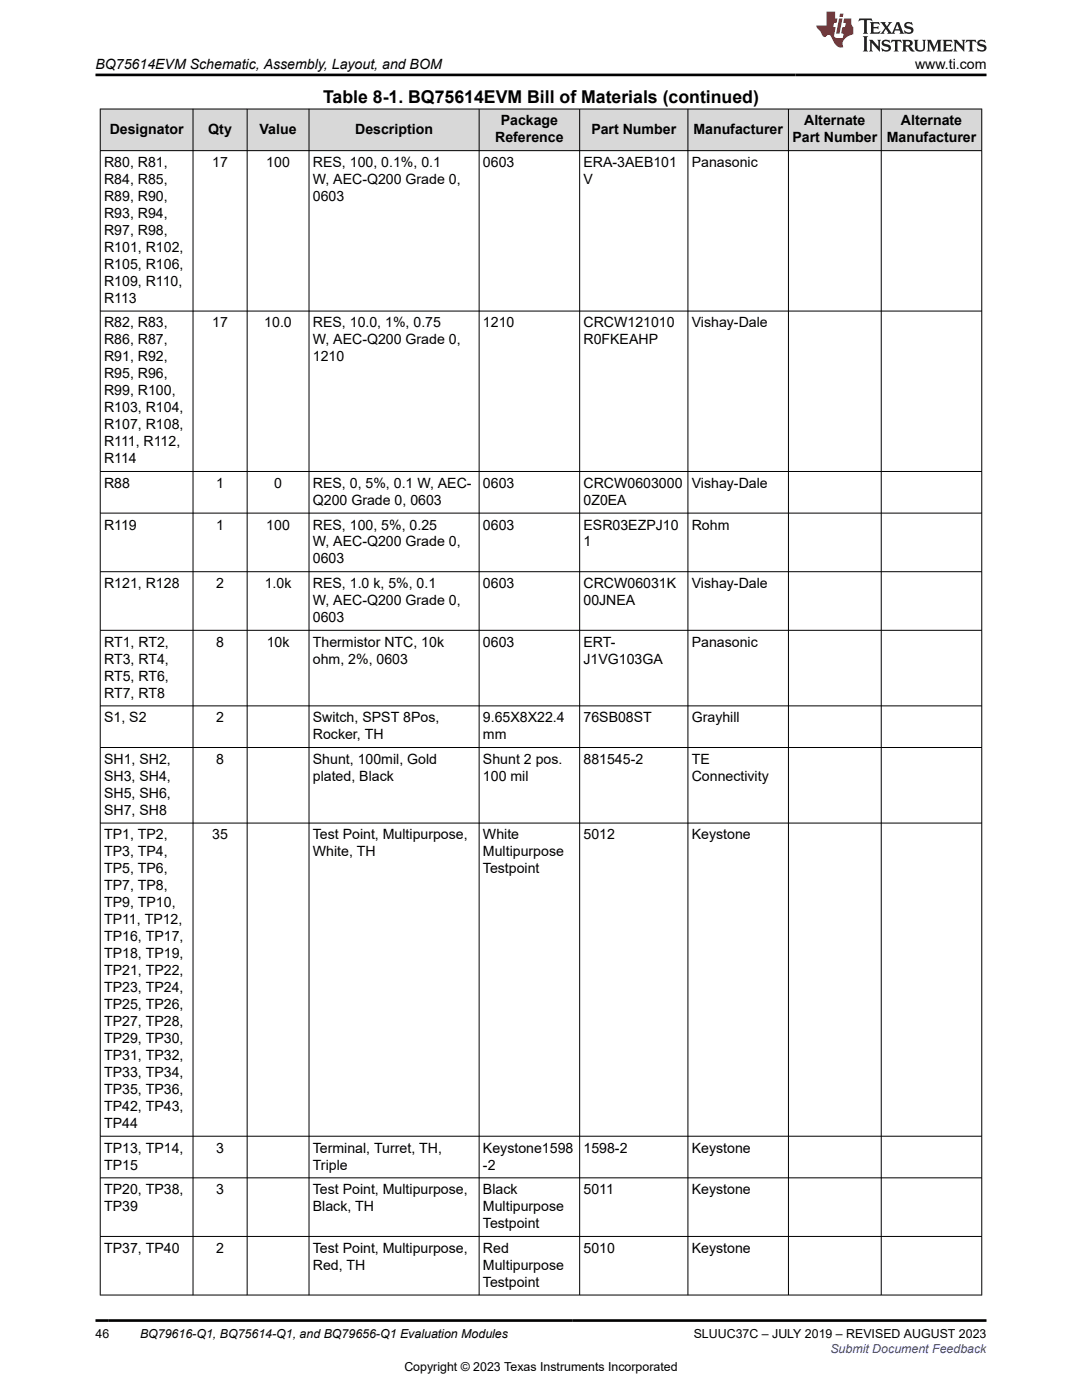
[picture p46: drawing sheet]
<svg xmlns="http://www.w3.org/2000/svg" width="216mm" height="279mm" viewBox="0 0 216 279" stroke-linecap="round" stroke-linejoin="round" font-family="sans-serif">
<defs><g id="words">
<text font-size="3.5" x="64.5" y="20.6">Table 8-1. BQ75614EVM Bill of Materials (continued)</text>
<g font-size="2.8">
<text x="19" y="13.8">BQ75614EVM Schematic, Assembly, Layout, and BOM</text>
<text x="182.6" y="13.8">www.ti.com</text>
<text x="21.9" y="26.7">Designator</text>
<text x="41.6" y="26.7">Qty</text>
<text x="51.8" y="26.7">Value</text>
<text x="70.9" y="26.7">Description</text>
<text x="98.8" y="28.4">Reference</text>
<text x="99.9" y="25">Package</text>
<text x="118" y="26.7">Part Number</text>
<text x="138.4" y="26.7">Manufacturer</text>
<text x="158.1" y="28.4">Part Number</text>
<text x="160.5" y="25">Alternate</text>
<text x="176.9" y="28.4">Manufacturer</text>
<text x="179.8" y="25">Alternate</text>
<text x="20.8" y="33.3">R80, R81,</text>
<text x="42.3" y="33.3">17</text>
<text x="53.1" y="33.3">100</text>
<text x="62.4" y="33.3">RES, 100, 0.1%, 0.1</text>
<text x="96.4" y="33.3">0603</text>
<text x="116.4" y="33.3">ERA-3AEB101</text>
<text x="138" y="33.3">Panasonic</text>
<text x="20.8" y="36.7">R84, R85,</text>
<text x="20.8" y="40.1">R89, R90,</text>
<text x="62.4" y="36.7">W, AEC-Q200 Grade 0,</text>
<text x="62.4" y="40.1">0603</text>
<text x="116.4" y="36.7">V</text>
<text x="20.8" y="43.5">R93, R94,</text>
<text x="20.8" y="46.9">R97, R98,</text>
<text x="20.8" y="50.3">R101, R102,</text>
<text x="20.8" y="53.7">R105, R106,</text>
<text x="20.8" y="57">R109, R110,</text>
<text x="20.8" y="60.4">R113</text>
<text x="20.8" y="65.4">R82, R83,</text>
<text x="42.3" y="65.4">17</text>
<text x="52.7" y="65.4">10.0</text>
<text x="62.4" y="65.4">RES, 10.0, 1%, 0.75</text>
<text x="96.4" y="65.4">1210</text>
<text x="116.4" y="65.4">CRCW121010</text>
<text x="138" y="65.4">Vishay-Dale</text>
<text x="20.8" y="68.7">R86, R87,</text>
<text x="62.4" y="68.7">W, AEC-Q200 Grade 0,</text>
<text x="116.4" y="68.7">R0FKEAHP</text>
<text x="20.8" y="72.1">R91, R92,</text>
<text x="20.8" y="75.5">R95, R96,</text>
<text x="62.4" y="72.1">1210</text>
<text x="20.8" y="78.9">R99, R100,</text>
<text x="20.8" y="82.3">R103, R104,</text>
<text x="20.8" y="85.7">R107, R108,</text>
<text x="20.8" y="89.1">R111, R112,</text>
<text x="20.8" y="92.4">R114</text>
<text x="20.8" y="97.4">R88</text>
<text x="43.1" y="97.4">1</text>
<text x="54.7" y="97.4">0</text>
<text x="62.4" y="97.4">RES, 0, 5%, 0.1 W, AEC-</text>
<text x="62.4" y="100.8">Q200 Grade 0, 0603</text>
<text x="96.4" y="97.4">0603</text>
<text x="116.4" y="97.4">CRCW0603000</text>
<text x="116.4" y="100.8">0Z0EA</text>
<text x="138" y="97.4">Vishay-Dale</text>
<text x="20.8" y="105.7">R119</text>
<text x="43.1" y="105.7">1</text>
<text x="53.1" y="105.7">100</text>
<text x="62.4" y="105.7">RES, 100, 5%, 0.25</text>
<text x="96.4" y="105.7">0603</text>
<text x="116.4" y="105.7">ESR03EZPJ10</text>
<text x="138" y="105.7">Rohm</text>
<text x="62.4" y="109.1">W, AEC-Q200 Grade 0,</text>
<text x="62.4" y="112.4">0603</text>
<text x="116.4" y="109.1">1</text>
<text x="20.8" y="117.4">R121, R128</text>
<text x="43.1" y="117.4">2</text>
<text x="52.8" y="117.4">1.0k</text>
<text x="62.4" y="117.4">RES, 1.0 k, 5%, 0.1</text>
<text x="96.4" y="117.4">0603</text>
<text x="116.4" y="117.4">CRCW06031K</text>
<text x="138" y="117.4">Vishay-Dale</text>
<text x="62.4" y="120.8">W, AEC-Q200 Grade 0,</text>
<text x="62.4" y="124.1">0603</text>
<text x="116.4" y="120.8">00JNEA</text>
<text x="20.8" y="129.1">RT1, RT2,</text>
<text x="43.1" y="129.1">8</text>
<text x="53.2" y="129.1">10k</text>
<text x="62.4" y="129.1">Thermistor NTC, 10k</text>
<text x="96.4" y="129.1">0603</text>
<text x="116.4" y="129.1">ERT-</text>
<text x="138" y="129.1">Panasonic</text>
<text x="20.8" y="132.5">RT3, RT4,</text>
<text x="20.8" y="135.8">RT5, RT6,</text>
<text x="62.4" y="132.5">ohm, 2%, 0603</text>
<text x="116.4" y="132.5">J1VG103GA</text>
<text x="20.8" y="139.2">RT7, RT8</text>
<text x="20.8" y="144.1">S1, S2</text>
<text x="43.1" y="144.1">2</text>
<text x="62.4" y="144.1">Switch, SPST 8Pos,</text>
<text x="62.4" y="147.5">Rocker, TH</text>
<text x="96.4" y="144.1">9.65X8X22.4</text>
<text x="96.4" y="147.5">mm</text>
<text x="116.4" y="144.1">76SB08ST</text>
<text x="138" y="144.1">Grayhill</text>
<text x="20.8" y="152.5">SH1, SH2,</text>
<text x="20.8" y="155.8">SH3, SH4,</text>
<text x="43.1" y="152.5">8</text>
<text x="62.4" y="152.5">Shunt, 100mil, Gold</text>
<text x="62.4" y="155.8">plated, Black</text>
<text x="96.4" y="152.5">Shunt 2 pos.</text>
<text x="96.4" y="155.8">100 mil</text>
<text x="116.4" y="152.5">881545-2</text>
<text x="138" y="152.5">TE</text>
<text x="138" y="155.8">Connectivity</text>
<text x="20.8" y="159.2">SH5, SH6,</text>
<text x="20.8" y="162.6">SH7, SH8</text>
<text x="20.8" y="167.5">TP1, TP2,</text>
<text x="42.3" y="167.5">35</text>
<text x="62.4" y="167.5">Test Point, Multipurpose,</text>
<text x="96.4" y="167.5">White</text>
<text x="116.4" y="167.5">5012</text>
<text x="138" y="167.5">Keystone</text>
<text x="20.8" y="170.9">TP3, TP4,</text>
<text x="62.4" y="170.9">White, TH</text>
<text x="96.4" y="170.9">Multipurpose</text>
<text x="20.8" y="174.3">TP5, TP6,</text>
<text x="20.8" y="177.7">TP7, TP8,</text>
<text x="96.4" y="174.3">Testpoint</text>
<text x="20.8" y="181.1">TP9, TP10,</text>
<text x="20.8" y="184.5">TP11, TP12,</text>
<text x="20.8" y="187.9">TP16, TP17,</text>
<text x="20.8" y="191.2">TP18, TP19,</text>
<text x="20.8" y="194.6">TP21, TP22,</text>
<text x="20.8" y="198">TP23, TP24,</text>
<text x="20.8" y="201.4">TP25, TP26,</text>
<text x="20.8" y="204.8">TP27, TP28,</text>
<text x="20.8" y="208.2">TP29, TP30,</text>
<text x="20.8" y="211.6">TP31, TP32,</text>
<text x="20.8" y="214.9">TP33, TP34,</text>
<text x="20.8" y="218.3">TP35, TP36,</text>
<text x="20.8" y="221.7">TP42, TP43,</text>
<text x="20.8" y="225.1">TP44</text>
<text x="20.8" y="230">TP13, TP14,</text>
<text x="20.8" y="233.4">TP15</text>
<text x="43.1" y="230">3</text>
<text x="62.4" y="230">Terminal, Turret, TH,</text>
<text x="62.4" y="233.4">Triple</text>
<text x="96.4" y="230">Keystone1598</text>
<text x="96.4" y="233.4">-2</text>
<text x="116.4" y="230">1598-2</text>
<text x="138" y="230">Keystone</text>
<text x="20.8" y="238.3">TP20, TP38,</text>
<text x="43.1" y="238.3">3</text>
<text x="62.4" y="238.3">Test Point, Multipurpose,</text>
<text x="96.4" y="238.3">Black</text>
<text x="116.4" y="238.3">5011</text>
<text x="138" y="238.3">Keystone</text>
<text x="20.8" y="241.7">TP39</text>
<text x="62.4" y="241.7">Black, TH</text>
<text x="96.4" y="241.7">Multipurpose</text>
<text x="96.4" y="245.1">Testpoint</text>
<text x="20.8" y="250">TP37, TP40</text>
<text x="43.1" y="250">2</text>
<text x="62.4" y="250">Test Point, Multipurpose,</text>
<text x="96.4" y="250">Red</text>
<text x="116.4" y="250">5010</text>
<text x="138" y="250">Keystone</text>
<text x="62.4" y="253.4">Red, TH</text>
<text x="96.4" y="253.4">Multipurpose</text>
<text x="96.4" y="256.8">Testpoint</text>
</g>
<g font-size="2.5">
<text x="19" y="267.1">46</text>
<text x="27.9" y="267.1">BQ79616-Q1, BQ75614-Q1, and BQ79656-Q1 Evaluation Modules</text>
<text x="138.4" y="267.1">SLUUC37C – JULY 2019 – REVISED AUGUST 2023</text>
<text x="80.7" y="273.5">Copyright © 2023 Texas Instruments Incorporated</text>
</g>
<text font-size="2.5" fill="#00f" x="165.7" y="270">Submit Document Feedback</text>
</g></defs>
<g fill="#d8d8d8">
<path d="M20 21.8h175.9v8.3h-175.9z" fill-rule="evenodd"/>
<path d="M20.1 21.8h18.4v8.2h-18.4z" fill-rule="evenodd"/>
<path d="M38.6 21.8h10.7v8.2h-10.7z" fill-rule="evenodd"/>
<path d="M49.4 21.8h12.2v8.2h-12.2z" fill-rule="evenodd"/>
<path d="M61.7 21.8h33.8v8.2h-33.8z" fill-rule="evenodd"/>
<path d="M95.7 21.8h19.9v8.2h-19.9z" fill-rule="evenodd"/>
<path d="M115.7 21.8h21.5v8.2h-21.5z" fill-rule="evenodd"/>
<path d="M137.3 21.8h20v8.2h-20z" fill-rule="evenodd"/>
<path d="M157.4 21.8h18.4v8.2h-18.4z" fill-rule="evenodd"/>
<path d="M175.9 21.8h19.9v8.2h-19.9z" fill-rule="evenodd"/>
</g>
<g fill="none" stroke="#000" stroke-width=".2">
<path d="M19.9 21.8h176.1M19.9 30.1h176.1M20 21.7v236.8M38.5 21.7v236.8M49.3 21.7v236.8M61.7 21.7v236.8M95.6 21.7v236.8M115.7 21.7v236.8M137.3 21.7v236.8M157.3 21.7v236.8M175.8 21.7v236.8M195.9 21.7v236.8"/>
<path d="M19.9 62.1h176.1M19.9 94.1h176.1M19.9 102.4h176.1M19.9 114.1h176.1M19.9 125.8h176.1M19.9 140.9h176.1M19.9 149.2h176.1M19.9 164.3h176.1M19.9 226.8h176.1M19.9 235.1h176.1M19.9 246.8h176.1M19.9 258.5h176.1"/>
</g>
<path d="M171.5 3.7l-.2 .6 .5-.3h.6v.2v2.2l-.2 .3h1l-.2-.3v-2.2v-.2h.5l.5 .3-.1-.6zM173.6 4.4l.2 .4v1.6l-.2 .3h1.9l.1-.6a1.08 1.08 0 0 1-1.3 .2v-.6h.6l.4 .1v-.6l-.4 .2h-.6v-.6l.2-.1a1 1 0 0 1 1 .3l-.1-.6zM175.7 4.4l.9 1.2-1 1.1h.9l-.2-.2 .5-.7 .4 .7-.2 .2h1.6l-.2-.2 .2-.4h.9l.1 .4-.1 .2h.9l-.2-.3-.8-2h-.5l-.9 2.2-.9-1.1 .9-1.1h-.8l.2 .2-.4 .7-.4-.7 .2-.2zM179 4.8l.4 1h-.7zM180.7 4.6a.65 .65 0 0 0-.2 .7 .65 .65 0 0 0 .6 .4l.6 .2 .1 .2a.79 .79 0 0 1-.7 .4 .79 .79 0 0 1-.7-.5l.1 .7 .2-.1a.93 .93 0 0 0 1.1 .1 .93 .93 0 0 0 .4-.9 1.46 1.46 0 0 0-1.2-.6l-.1-.4a1.09 1.09 0 0 1 1.2 .2l-.2-.6-.1 .1-.5-.1zM172.2 7.2l.2 .4v2.3l-.2 .4h1l-.2-.4v-2.3l.2-.4zM173.4 7.9l.2 .4v1.6l-.2 .4h.8l-.3-.4 .1-1.4 1.6 1.8v-2l.2-.4h-.7l.1 .3 .1 1.1-1.2-1.4zM176.2 8.1a.65 .65 0 0 0-.2 .7 .65 .65 0 0 0 .6 .4l.6 .2 .1 .3a.79 .79 0 0 1-.7 .3 .79 .79 0 0 1-.7-.5l.1 .8 .2-.1a.93 .93 0 0 0 1.1 0 .93 .93 0 0 0 .4-.9 1.46 1.46 0 0 0-1.2-.6l-.1-.4a1.09 1.09 0 0 1 1.2 .2l-.1-.6-.2 .1-.5-.1zM177.9 7.9l-.1 .7a.63 .63 0 0 1 .8-.4v1.7l-.3 .4h1l-.2-.4v-1.7a.66 .66 0 0 1 .8 .4l-.1-.7zM180 7.9l.2 .4v1.6l-.2 .4h1l-.2-.2-.1-.8 .5 .1 .1 .1a.79 .79 0 0 0 1.2 .7l-1-1a.61 .61 0 0 0 .6-.6 .61 .61 0 0 0-.5-.6zM180.8 8.3l.1-.1a.47 .47 0 0 1 .5 .1 .47 .47 0 0 1 .1 .5l-.1 .2h-.7zM182.3 7.9l.2 .3a2.27 2.27 0 0 0 .4 1.9 1.04 1.04 0 0 0 1.7-.6v-1.3l.2-.3h-.8l.2 .4v1.2a.6 .6 0 0 1-.6 .5 .6 .6 0 0 1-.6-.5v-1.2l.3-.4zM184.9 7.9l.2 .4v1.6l-.2 .4h.8l-.3-.4v-1.5l.9 1.9 .9-1.9v1.5l-.3 .4h1l-.2-.4v-1.6l.2-.4h-.8l-.7 1.6-.6-1.6zM188.1 7.9l.2 .4v1.6l-.2 .4h1.9l.1-.6a1.09 1.09 0 0 1-1.3 .1v-.6h.6l.4 .2v-.7l-.4 .2h-.6v-.5l.2-.2a1.01 1.01 0 0 1 1 .3l-.1-.6zM190.2 7.9l.3 .4v1.6l-.3 .4h.8l-.2-.4v-1.4l1.6 1.8v-2l.2-.4h-.7l.2 .3v1.1l-1.2-1.4zM192.8 7.9l-.1 .7a.63 .63 0 0 1 .8-.4v1.7l-.3 .4h1l-.2-.4v-1.7a.66 .66 0 0 1 .8 .4l-.1-.7zM195.2 8.1a.65 .65 0 0 0-.2 .7 .65 .65 0 0 0 .6 .4l.6 .2 .2 .3a.79 .79 0 0 1-.7 .3 .79 .79 0 0 1-.7-.5l.1 .8 .2-.1a.93 .93 0 0 0 1 0 .93 .93 0 0 0 .5-.9 1.46 1.46 0 0 0-1.3-.6v-.4a1.09 1.09 0 0 1 1.2 .2l-.2-.6-.2 .1-.5-.1z" fill="#231f20"/>
<path d="M164.9 2.3v2.8h-2l.1 .4 .8 .9a.95 .95 0 0 0 1 .9 .59 .59 0 0 1 .5-.3 .59 .59 0 0 1 .5 .3l.4 .8a1.59 1.59 0 0 0 2.1 1.3 1.61 1.61 0 0 1 1-2.2l1-.4-.1-1.4a1.59 1.59 0 0 1-.3-1.7h-1.5l-.2 .9h.6l-.2 .8h-.5l-.2 1v.3h.4l-.1 .9h-.7a.73 .73 0 0 1-1-.6l.3-1.6h-.5l.1-.8h.5l.2-.9h-.5v-1.4zM167.4 3.7l-.6 3h.7l.6-3zM167.6 2.7l-.1 .7h.7l.1-.7z" fill="#ed1c24"/>
<path d="M19 15h177.8M19 263.5h177.8" fill="none" stroke="#000" stroke-width=".53"/>
<use href="#words"/>
</svg>
